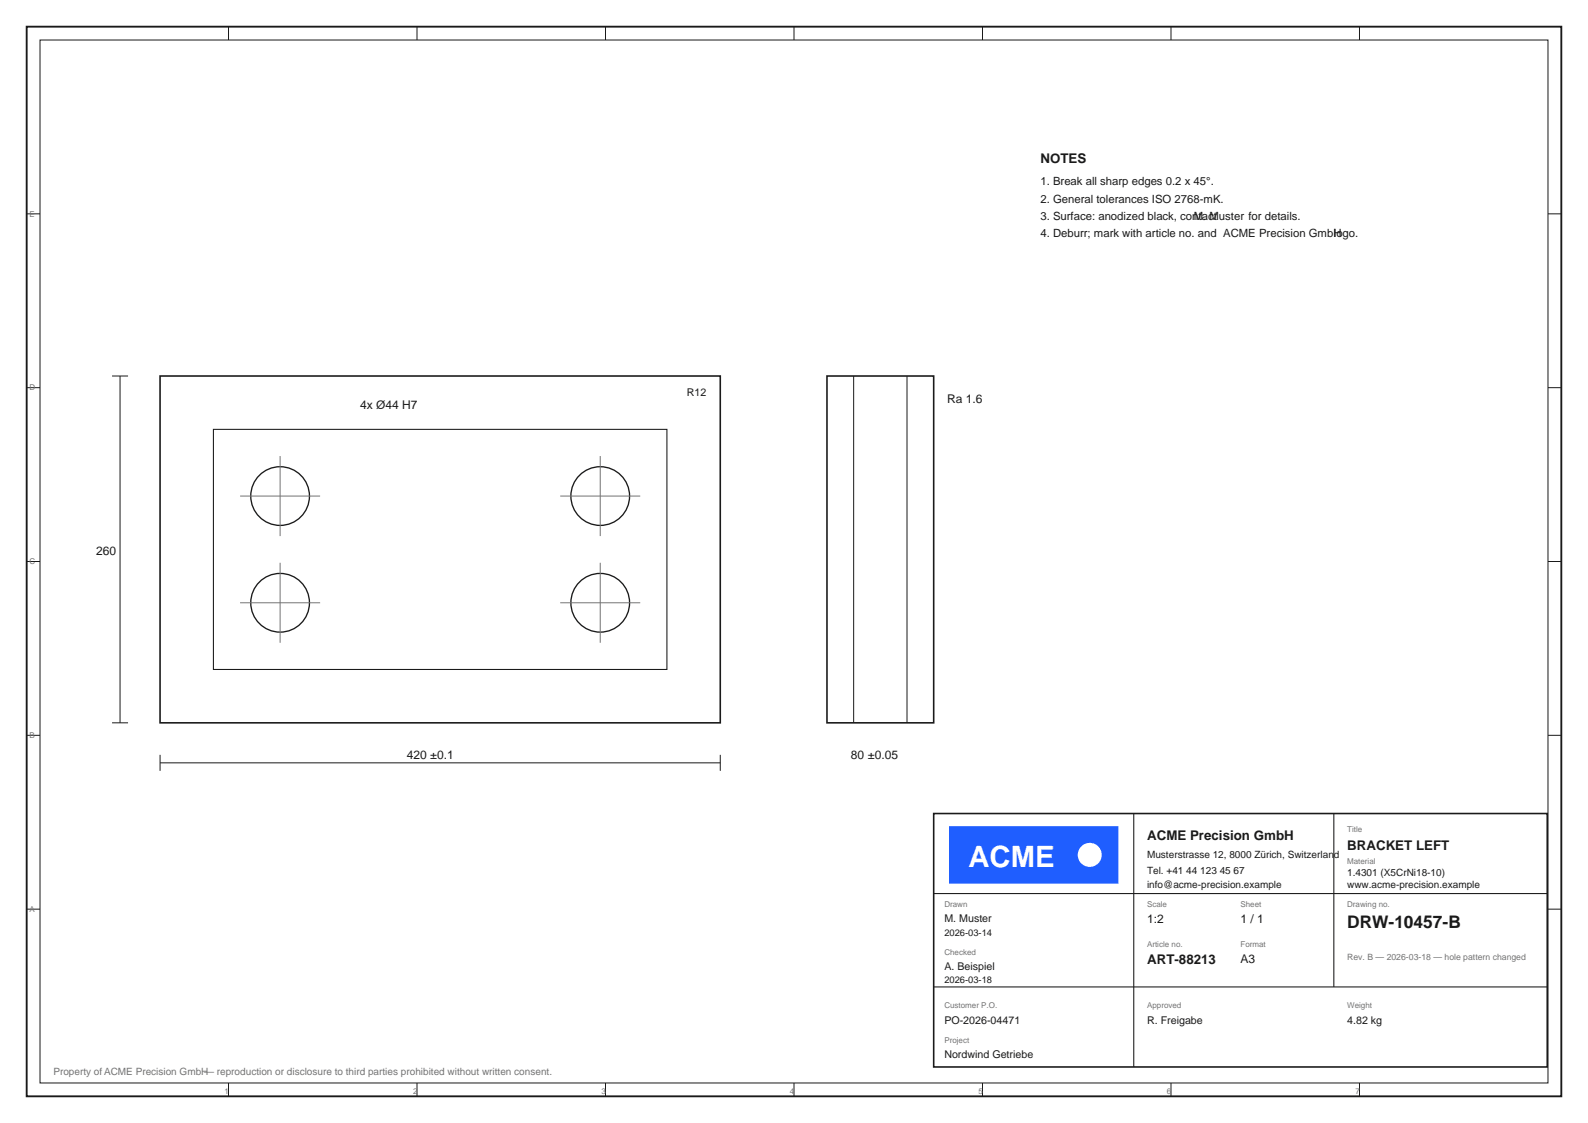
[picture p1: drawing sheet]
<svg xmlns="http://www.w3.org/2000/svg" width="420mm" height="297mm" viewBox="0 0 420 297" stroke-linecap="round" stroke-linejoin="round" font-family="sans-serif">
<defs><g id="words">
<text font-size="7.8" fill="#fff" x="256.1" y="229.3">ACME</text>
<text font-size="4.6" fill="#1a1a1a" x="356.3" y="245.5">DRW-10457-B</text>
<g font-size="3.5" fill="#1a1a1a">
<text x="275.2" y="43">NOTES</text>
<text x="303.4" y="222.2">ACME Precision GmbH</text>
<text x="356.3" y="224.7">BRACKET LEFT</text>
<text x="303.4" y="255">ART-88213</text>
</g>
<g font-size="3.2" fill="#1a1a1a">
<text x="250.5" y="106.5">Ra 1.6</text>
<text x="95.2" y="108.3">4x Ø44 H7</text>
<text x="25.4" y="146.7">260</text>
<text x="107.6" y="200.7">420 ±0.1</text>
<text x="225.1" y="200.7">80 ±0.05</text>
<text x="303.4" y="244.1">1:2</text>
<text x="328.1" y="244.1">1 / 1</text>
<text x="328.1" y="254.7">A3</text>
</g>
<g font-size="3" fill="#1a1a1a">
<text x="275.2" y="49">1. Break all sharp edges 0.2 x 45°.</text>
<text x="275.2" y="53.6">2. General tolerances ISO 2768-mK.</text>
<text x="275.2" y="58.2">3. Surface: anodized black, contact</text>
<text x="315.7" y="58.2">M. Muster for details.</text>
<text x="275.2" y="62.8">4. Deburr; mark with article no. and ACME Precision GmbH</text>
<text x="352.8" y="62.8">logo.</text>
</g>
<g font-size="2.8" fill="#1a1a1a">
<text x="181.7" y="104.7">R12</text>
<text x="249.8" y="243.7">M. Muster</text>
<text x="249.8" y="256.4">A. Beispiel</text>
<text x="249.8" y="270.9">PO-2026-04471</text>
<text x="303.4" y="270.9">R. Freigabe</text>
<text x="356.3" y="270.9">4.82 kg</text>
<text x="249.8" y="279.7">Nordwind Getriebe</text>
</g>
<g font-size="2.6" fill="#1a1a1a">
<text x="303.4" y="226.8">Musterstrasse 12, 8000 Zürich, Switzerland</text>
<text x="303.4" y="231">Tel. +41 44 123 45 67</text>
<text x="356.3" y="231.7">1.4301 (X5CrNi18-10)</text>
<text x="303.4" y="234.9">info@acme-precision.example</text>
<text x="356.3" y="234.9">www.acme-precision.example</text>
</g>
<text font-size="2.6" fill="#737373" x="14.1" y="284.3">Property of ACME Precision GmbH— reproduction or disclosure to third parties prohibited without written consent.</text>
<g font-size="2.5" fill="#1a1a1a">
<text x="249.8" y="247.6">2026-03-14</text>
<text x="249.8" y="260">2026-03-18</text>
</g>
<text font-size="2.3" fill="#737373" x="356.3" y="254">Rev. B — 2026-03-18 — hole pattern changed</text>
<g font-size="2.1" fill="#737373">
<text x="7.8" y="57.3">E</text>
<text x="7.8" y="103.2">D</text>
<text x="7.8" y="149.2">C</text>
<text x="7.8" y="195.2">B</text>
<text x="356.3" y="220.1">Title</text>
<text x="356.3" y="228.6">Material</text>
<text x="249.8" y="239.9">Drawn</text>
<text x="303.4" y="239.9">Scale</text>
<text x="328.1" y="239.9">Sheet</text>
<text x="356.3" y="239.9">Drawing no.</text>
<text x="7.8" y="241.2">A</text>
<text x="303.4" y="250.4">Article no.</text>
<text x="328.1" y="250.4">Format</text>
<text x="249.8" y="252.6">Checked</text>
<text x="249.8" y="266.7">Customer P.O.</text>
<text x="303.4" y="266.7">Approved</text>
<text x="356.3" y="266.7">Weight</text>
<text x="249.8" y="275.8">Project</text>
<text x="59.4" y="289.2">1</text>
<text x="109.2" y="289.2">2</text>
<text x="159.1" y="289.2">3</text>
<text x="208.9" y="289.2">4</text>
<text x="258.8" y="289.2">5</text>
<text x="308.6" y="289.2">6</text>
<text x="358.5" y="289.2">7</text>
</g>
</g></defs>
<path d="M7.1 7.1h405.8v282.8h-405.8z" fill="none" stroke="#1a1a1a" stroke-width=".49"/>
<g fill="none" stroke="#1a1a1a" stroke-width=".26">
<path d="M10.6 10.6h398.8v275.8h-398.8zM60.4 7.1v3.5M110.3 7.1v3.5M160.1 7.1v3.5M210 7.1v3.5M259.9 7.1v3.5M309.7 7.1v3.5M359.6 7.1v3.5M7.1 56.6h3.5M409.4 56.6h3.5M29.6 99.4h4.3M31.7 99.4v91.8"/>
<path d="M225.8 99.4v91.8M239.9 99.4v91.8M7.1 102.5h3.5M409.4 102.5h3.5M7.1 148.5h3.5M409.4 148.5h3.5M7.1 194.5h3.5M29.6 191.2h4.3M42.3 199.6v4.3M190.5 199.6v4.3M409.4 194.5h3.5M42.3 201.8h148.2"/>
<path d="M7.1 240.4h3.5M409.4 240.4h3.5M60.4 286.4v3.5M110.3 286.4v3.5M160.1 286.4v3.5M210 286.4v3.5M259.9 286.4v3.5M309.7 286.4v3.5M359.6 286.4v3.5"/>
</g>
<path d="M42.3 99.4h148.2v91.8h-148.2zM218.7 99.4h28.2v91.8h-28.2zM246.9 215.2h162.3v67h-162.3z" fill="none" stroke="#1a1a1a" stroke-width=".42"/>
<path d="M56.4 113.6h120v63.5h-120zM299.9 215.2v67M352.8 215.2v45.8M246.9 236.3h162.3M246.9 261h162.3" fill="none" stroke="#1a1a1a" stroke-width=".28"/>
<g fill="none" stroke="#1a1a1a" stroke-width=".35">
<circle cx="74.1" cy="131.2" r="7.8"/>
<circle cx="158.8" cy="131.2" r="7.8"/>
<circle cx="74.1" cy="159.4" r="7.8"/>
<circle cx="158.8" cy="159.4" r="7.8"/>
</g>
<path d="M63.5 131.2h21.2M74.1 120.6v21.2M148.2 131.2h21.1M158.7 120.6v21.2M63.5 159.4h21.2M74.1 148.8v21.2M148.2 159.4h21.1M158.7 148.8v21.2" fill="none" stroke="#737373" stroke-width=".26"/>
<path d="M251.2 218.7h44.4v14.8h-44.4z" fill="#1f5eff" stroke="#1f5eff" stroke-width=".35"/>
<circle cx="288.2" cy="226.1" r="3.2" fill="#fff"/>
<use href="#words"/>
</svg>
